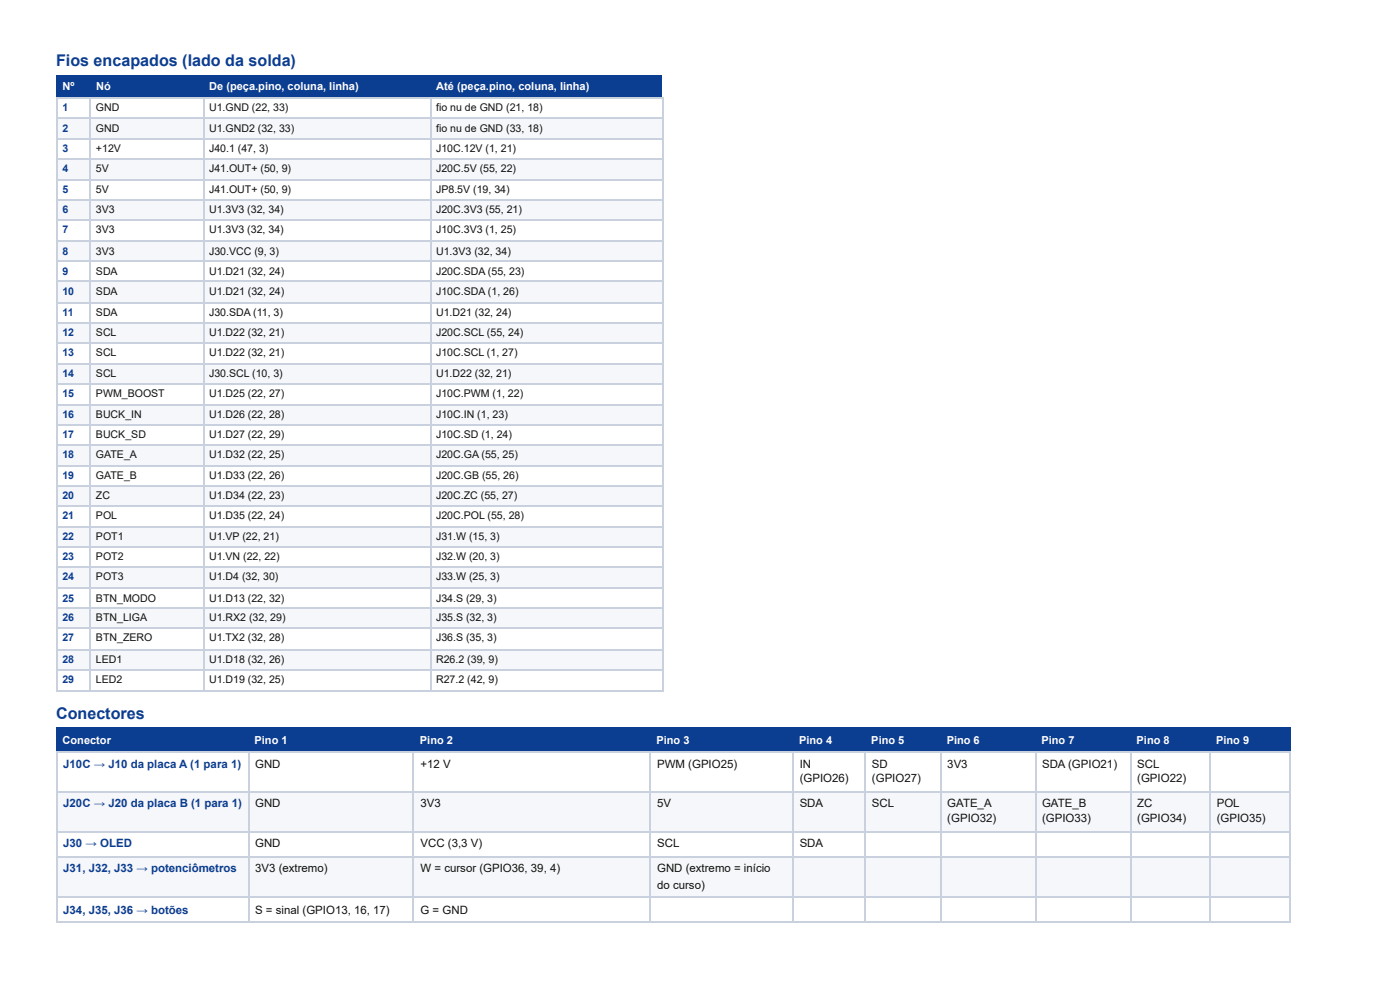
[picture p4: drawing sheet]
<svg xmlns="http://www.w3.org/2000/svg" width="297mm" height="210mm" viewBox="0 0 297 210" stroke-linecap="round" stroke-linejoin="round" font-family="sans-serif">
<defs><g id="words">
<g font-size="3.4" fill="#0b3d91">
<text x="11.9" y="14">Fios encapados (lado da solda)</text>
<text x="11.9" y="152.4">Conectores</text>
</g>
<g font-size="2.4" fill="#0b3d91">
<text x="13.4" y="162.7">J10C → J10 da placa A (1 para 1)</text>
<text x="13.4" y="171.2">J20C → J20 da placa B (1 para 1)</text>
<text x="13.4" y="179.7">J30 → OLED</text>
<text x="13.4" y="184.9">J31, J32, J33 → potenciômetros</text>
<text x="13.4" y="193.7">J34, J35, J36 → botões</text>
</g>
<g font-size="2.4" fill="#111">
<text x="54.1" y="162.7">GND</text>
<text x="89.2" y="162.7">+12 V</text>
<text x="139.4" y="162.7">PWM (GPIO25)</text>
<text x="169.7" y="162.7">IN</text>
<text x="169.7" y="165.9">(GPIO26)</text>
<text x="185" y="162.7">SD</text>
<text x="185" y="165.9">(GPIO27)</text>
<text x="201" y="162.7">3V3</text>
<text x="221.1" y="162.7">SDA (GPIO21)</text>
<text x="241.3" y="162.7">SCL</text>
<text x="241.3" y="165.9">(GPIO22)</text>
<text x="54.1" y="171.2">GND</text>
<text x="89.2" y="171.2">3V3</text>
<text x="139.4" y="171.2">5V</text>
<text x="169.7" y="171.2">SDA</text>
<text x="185" y="171.2">SCL</text>
<text x="201" y="171.2">GATE_A</text>
<text x="221.1" y="171.2">GATE_B</text>
<text x="241.3" y="171.2">ZC</text>
<text x="258.1" y="171.2">POL</text>
<text x="54.1" y="179.7">GND</text>
<text x="89.2" y="179.7">VCC (3,3 V)</text>
<text x="139.4" y="179.7">SCL</text>
<text x="169.7" y="179.7">SDA</text>
<text x="201" y="174.4">(GPIO32)</text>
<text x="221.1" y="174.4">(GPIO33)</text>
<text x="241.3" y="174.4">(GPIO34)</text>
<text x="258.1" y="174.4">(GPIO35)</text>
<text x="54.1" y="184.9">3V3 (extremo)</text>
<text x="89.2" y="184.9">W = cursor (GPIO36, 39, 4)</text>
<text x="139.4" y="184.9">GND (extremo = início</text>
<text x="139.4" y="188.4">do curso)</text>
<text x="54.1" y="193.7">S = sinal (GPIO13, 16, 17)</text>
<text x="89.2" y="193.7">G = GND</text>
</g>
<g font-size="2.3" fill="#fff">
<text x="13.3" y="19.1">Nº</text>
<text x="20.4" y="19.1">Nó</text>
<text x="44.4" y="19.1">De (peça.pino, coluna, linha)</text>
<text x="92.6" y="19.1">Até (peça.pino, coluna, linha)</text>
<text x="13.3" y="157.7">Conector</text>
<text x="54" y="157.7">Pino 1</text>
<text x="89.1" y="157.7">Pino 2</text>
<text x="139.3" y="157.7">Pino 3</text>
<text x="169.5" y="157.7">Pino 4</text>
<text x="184.9" y="157.7">Pino 5</text>
<text x="200.8" y="157.7">Pino 6</text>
<text x="220.9" y="157.7">Pino 7</text>
<text x="241.1" y="157.7">Pino 8</text>
<text x="258" y="157.7">Pino 9</text>
</g>
<g font-size="2.2" fill="#0b3d91">
<text x="13.2" y="23.5">1</text>
<text x="13.2" y="28">2</text>
<text x="13.2" y="32.3">3</text>
<text x="13.2" y="36.5">4</text>
<text x="13.2" y="41">5</text>
<text x="13.2" y="45.2">6</text>
<text x="13.2" y="49.5">7</text>
<text x="13.2" y="54">8</text>
<text x="13.2" y="58.2">9</text>
<text x="13.2" y="62.4">10</text>
<text x="13.2" y="66.9">11</text>
<text x="13.2" y="71.2">12</text>
<text x="13.2" y="75.4">13</text>
<text x="13.2" y="79.9">14</text>
<text x="13.2" y="84.1">15</text>
<text x="13.2" y="88.6">16</text>
<text x="13.2" y="92.9">17</text>
<text x="13.2" y="97.1">18</text>
<text x="13.2" y="101.6">19</text>
<text x="13.2" y="105.8">20</text>
<text x="13.2" y="110.1">21</text>
<text x="13.2" y="114.6">22</text>
<text x="13.2" y="118.8">23</text>
<text x="13.2" y="123">24</text>
<text x="13.2" y="127.5">25</text>
<text x="13.2" y="131.8">26</text>
<text x="13.2" y="136">27</text>
<text x="13.2" y="140.5">28</text>
<text x="13.2" y="144.7">29</text>
</g>
<g font-size="2.2" fill="#111">
<text x="20.4" y="23.5">GND</text>
<text x="44.3" y="23.5">U1.GND (22, 33)</text>
<text x="92.5" y="23.5">fio nu de GND (21, 18)</text>
<text x="20.4" y="28">GND</text>
<text x="44.3" y="28">U1.GND2 (32, 33)</text>
<text x="92.5" y="28">fio nu de GND (33, 18)</text>
<text x="20.4" y="32.3">+12V</text>
<text x="44.3" y="32.3">J40.1 (47, 3)</text>
<text x="92.5" y="32.3">J10C.12V (1, 21)</text>
<text x="20.4" y="36.5">5V</text>
<text x="20.4" y="41">5V</text>
<text x="44.3" y="36.5">J41.OUT+ (50, 9)</text>
<text x="44.3" y="41">J41.OUT+ (50, 9)</text>
<text x="92.5" y="36.5">J20C.5V (55, 22)</text>
<text x="92.5" y="41">JP8.5V (19, 34)</text>
<text x="20.4" y="45.2">3V3</text>
<text x="44.3" y="45.2">U1.3V3 (32, 34)</text>
<text x="92.5" y="45.2">J20C.3V3 (55, 21)</text>
<text x="20.4" y="49.5">3V3</text>
<text x="20.4" y="54">3V3</text>
<text x="44.3" y="49.5">U1.3V3 (32, 34)</text>
<text x="44.3" y="54">J30.VCC (9, 3)</text>
<text x="92.5" y="49.5">J10C.3V3 (1, 25)</text>
<text x="92.5" y="54">U1.3V3 (32, 34)</text>
<text x="20.4" y="58.2">SDA</text>
<text x="44.3" y="58.2">U1.D21 (32, 24)</text>
<text x="92.5" y="58.2">J20C.SDA (55, 23)</text>
<text x="20.4" y="62.4">SDA</text>
<text x="44.3" y="62.4">U1.D21 (32, 24)</text>
<text x="92.5" y="62.4">J10C.SDA (1, 26)</text>
<text x="20.4" y="66.9">SDA</text>
<text x="20.4" y="71.2">SCL</text>
<text x="44.3" y="66.9">J30.SDA (11, 3)</text>
<text x="44.3" y="71.2">U1.D22 (32, 21)</text>
<text x="92.5" y="66.9">U1.D21 (32, 24)</text>
<text x="92.5" y="71.2">J20C.SCL (55, 24)</text>
<text x="20.4" y="75.4">SCL</text>
<text x="44.3" y="75.4">U1.D22 (32, 21)</text>
<text x="92.5" y="75.4">J10C.SCL (1, 27)</text>
<text x="20.4" y="79.9">SCL</text>
<text x="44.3" y="79.9">J30.SCL (10, 3)</text>
<text x="92.5" y="79.9">U1.D22 (32, 21)</text>
<text x="20.4" y="84.1">PWM_BOOST</text>
<text x="20.4" y="88.6">BUCK_IN</text>
<text x="44.3" y="84.1">U1.D25 (22, 27)</text>
<text x="44.3" y="88.6">U1.D26 (22, 28)</text>
<text x="92.5" y="84.1">J10C.PWM (1, 22)</text>
<text x="92.5" y="88.6">J10C.IN (1, 23)</text>
<text x="20.4" y="92.9">BUCK_SD</text>
<text x="44.3" y="92.9">U1.D27 (22, 29)</text>
<text x="92.5" y="92.9">J10C.SD (1, 24)</text>
<text x="20.4" y="97.1">GATE_A</text>
<text x="20.4" y="101.6">GATE_B</text>
<text x="44.3" y="97.1">U1.D32 (22, 25)</text>
<text x="44.3" y="101.6">U1.D33 (22, 26)</text>
<text x="92.5" y="97.1">J20C.GA (55, 25)</text>
<text x="92.5" y="101.6">J20C.GB (55, 26)</text>
<text x="20.4" y="105.8">ZC</text>
<text x="44.3" y="105.8">U1.D34 (22, 23)</text>
<text x="92.5" y="105.8">J20C.ZC (55, 27)</text>
<text x="20.4" y="110.1">POL</text>
<text x="44.3" y="110.1">U1.D35 (22, 24)</text>
<text x="92.5" y="110.1">J20C.POL (55, 28)</text>
<text x="20.4" y="114.6">POT1</text>
<text x="20.4" y="118.8">POT2</text>
<text x="44.3" y="114.6">U1.VP (22, 21)</text>
<text x="44.3" y="118.8">U1.VN (22, 22)</text>
<text x="92.5" y="114.6">J31.W (15, 3)</text>
<text x="92.5" y="118.8">J32.W (20, 3)</text>
<text x="20.4" y="123">POT3</text>
<text x="44.3" y="123">U1.D4 (32, 30)</text>
<text x="92.5" y="123">J33.W (25, 3)</text>
<text x="20.4" y="127.5">BTN_MODO</text>
<text x="20.4" y="131.8">BTN_LIGA</text>
<text x="44.3" y="127.5">U1.D13 (22, 32)</text>
<text x="44.3" y="131.8">U1.RX2 (32, 29)</text>
<text x="92.5" y="127.5">J34.S (29, 3)</text>
<text x="92.5" y="131.8">J35.S (32, 3)</text>
<text x="20.4" y="136">BTN_ZERO</text>
<text x="44.3" y="136">U1.TX2 (32, 28)</text>
<text x="92.5" y="136">J36.S (35, 3)</text>
<text x="20.4" y="140.5">LED1</text>
<text x="44.3" y="140.5">U1.D18 (32, 26)</text>
<text x="92.5" y="140.5">R26.2 (39, 9)</text>
<text x="20.4" y="144.7">LED2</text>
<text x="44.3" y="144.7">U1.D19 (32, 25)</text>
<text x="92.5" y="144.7">R27.2 (42, 9)</text>
</g>
</g></defs>
<g fill="#0b3d91">
<path d="M11.9 15.9h7.1v5h-7.1z"/>
<path d="M19 15.9h24.1v5h-24.1z"/>
<path d="M43.1 15.9h48.2v5h-48.2z"/>
<path d="M91.3 15.9h49.2v5h-49.2z"/>
</g>
<g fill="#f5f7fb">
<path d="M11.9 25.1h7.1v4.3h-7.1z"/>
<path d="M19 25.1h24.1v4.3h-24.1z"/>
<path d="M43.1 25.1h48.2v4.3h-48.2z"/>
<path d="M91.3 25.1h49.2v4.3h-49.2z"/>
<path d="M11.9 33.9h7.1v4.2h-7.1z"/>
<path d="M19 33.9h24.1v4.2h-24.1z"/>
<path d="M43.1 33.9h48.2v4.2h-48.2z"/>
<path d="M91.3 33.9h49.2v4.2h-49.2z"/>
<path d="M11.9 42.3h7.1v4.5h-7.1z"/>
<path d="M19 42.3h24.1v4.5h-24.1z"/>
<path d="M43.1 42.3h48.2v4.5h-48.2z"/>
<path d="M91.3 42.3h49.2v4.5h-49.2z"/>
<path d="M11.9 51.1h7.1v4.2h-7.1z"/>
<path d="M19 51.1h24.1v4.2h-24.1z"/>
<path d="M43.1 51.1h48.2v4.2h-48.2z"/>
<path d="M91.3 51.1h49.2v4.2h-49.2z"/>
<path d="M11.9 59.8h7.1v4.2h-7.1z"/>
<path d="M19 59.8h24.1v4.2h-24.1z"/>
<path d="M43.1 59.8h48.2v4.2h-48.2z"/>
<path d="M91.3 59.8h49.2v4.2h-49.2z"/>
<path d="M11.9 68.5h7.1v4.3h-7.1z"/>
<path d="M19 68.5h24.1v4.3h-24.1z"/>
<path d="M43.1 68.5h48.2v4.3h-48.2z"/>
<path d="M91.3 68.5h49.2v4.3h-49.2z"/>
<path d="M11.9 77h7.1v4.5h-7.1z"/>
<path d="M19 77h24.1v4.5h-24.1z"/>
<path d="M43.1 77h48.2v4.5h-48.2z"/>
<path d="M91.3 77h49.2v4.5h-49.2z"/>
<path d="M11.9 85.7h7.1v4.3h-7.1z"/>
<path d="M19 85.7h24.1v4.3h-24.1z"/>
<path d="M43.1 85.7h48.2v4.3h-48.2z"/>
<path d="M91.3 85.7h49.2v4.3h-49.2z"/>
<path d="M11.9 94.5h7.1v4.2h-7.1z"/>
<path d="M19 94.5h24.1v4.2h-24.1z"/>
<path d="M43.1 94.5h48.2v4.2h-48.2z"/>
<path d="M91.3 94.5h49.2v4.2h-49.2z"/>
<path d="M11.9 102.9h7.1v4.5h-7.1z"/>
<path d="M19 102.9h24.1v4.5h-24.1z"/>
<path d="M43.1 102.9h48.2v4.5h-48.2z"/>
<path d="M91.3 102.9h49.2v4.5h-49.2z"/>
<path d="M11.9 111.7h7.1v4.5h-7.1z"/>
<path d="M19 111.7h24.1v4.5h-24.1z"/>
<path d="M43.1 111.7h48.2v4.5h-48.2z"/>
<path d="M91.3 111.7h49.2v4.5h-49.2z"/>
<path d="M11.9 120.4h7.1v4.2h-7.1z"/>
<path d="M19 120.4h24.1v4.2h-24.1z"/>
<path d="M43.1 120.4h48.2v4.2h-48.2z"/>
<path d="M91.3 120.4h49.2v4.2h-49.2z"/>
<path d="M11.9 129.1h7.1v4.2h-7.1z"/>
<path d="M19 129.1h24.1v4.2h-24.1z"/>
<path d="M43.1 129.1h48.2v4.2h-48.2z"/>
<path d="M91.3 129.1h49.2v4.2h-49.2z"/>
<path d="M11.9 137.6h7.1v4.5h-7.1z"/>
<path d="M19 137.6h24.1v4.5h-24.1z"/>
<path d="M43.1 137.6h48.2v4.5h-48.2z"/>
<path d="M91.3 137.6h49.2v4.5h-49.2z"/>
</g>
<g fill="none" stroke="#c9d1de" stroke-width=".26">
<path d="M11.9 20.8h128.9M11.9 25h128.9M11.9 29.5h128.9M11.9 33.7h128.9M11.9 38.2h128.9M12 20.6v126M19.2 20.6v126M43.3 20.6v126M91.4 20.6v126M140.6 20.6v126M11.9 42.5h128.9M11.9 46.7h128.9"/>
<path d="M11.9 51.2h128.9M11.9 55.4h128.9M11.9 59.7h128.9M11.9 64.2h128.9M11.9 68.4h128.9M11.9 72.6h128.9M11.9 77.1h128.9M11.9 81.4h128.9M11.9 85.9h128.9M11.9 90.1h128.9M11.9 94.3h128.9M11.9 98.8h128.9"/>
<path d="M11.9 103.1h128.9M11.9 107.3h128.9M11.9 111.8h128.9M11.9 116h128.9M11.9 120.3h128.9M11.9 124.8h128.9M11.9 129h128.9M11.9 133.2h128.9M11.9 137.7h128.9M11.9 141.9h128.9M11.9 146.4h128.9"/>
</g>
<g fill="#0b3d91">
<path d="M11.9 154.3h40.8v5h-40.8z"/>
<path d="M52.7 154.3h35.1v5h-35.1z"/>
<path d="M87.8 154.3h50.3v5h-50.3z"/>
<path d="M138.1 154.3h30.2v5h-30.2z"/>
<path d="M168.3 154.3h15.3v5h-15.3z"/>
<path d="M183.6 154.3h15.9v5h-15.9z"/>
<path d="M199.5 154.3h20.1v5h-20.1z"/>
<path d="M219.6 154.3h20.4v5h-20.4z"/>
<path d="M240 154.3h16.6v5h-16.6z"/>
<path d="M256.6 154.3h17.2v5h-17.2z"/>
</g>
<g fill="#f5f7fb">
<path d="M11.9 167.7h40.8v8.8h-40.8z"/>
<path d="M52.7 167.7h35.1v8.8h-35.1z"/>
<path d="M87.8 167.7h50.3v8.8h-50.3z"/>
<path d="M138.1 167.7h30.2v8.8h-30.2z"/>
<path d="M168.3 167.7h15.3v8.8h-15.3z"/>
<path d="M183.6 167.7h15.9v8.8h-15.9z"/>
<path d="M199.5 167.7h20.1v8.8h-20.1z"/>
<path d="M219.6 167.7h20.4v8.8h-20.4z"/>
<path d="M240 167.7h16.6v8.8h-16.6z"/>
<path d="M256.6 167.7h17.2v8.8h-17.2z"/>
<path d="M11.9 181.8h40.8v8.4h-40.8z"/>
<path d="M52.7 181.8h35.1v8.4h-35.1z"/>
<path d="M87.8 181.8h50.3v8.4h-50.3z"/>
<path d="M138.1 181.8h30.2v8.4h-30.2z"/>
<path d="M168.3 181.8h15.3v8.4h-15.3z"/>
<path d="M183.6 181.8h15.9v8.4h-15.9z"/>
<path d="M199.5 181.8h20.1v8.4h-20.1z"/>
<path d="M219.6 181.8h20.4v8.4h-20.4z"/>
<path d="M240 181.8h16.6v8.4h-16.6z"/>
<path d="M256.6 181.8h17.2v8.4h-17.2z"/>
</g>
<g fill="none" stroke="#c9d1de" stroke-width=".26">
<path d="M11.9 159.4h261.9M12 159.3v36.2M52.8 159.3v36.2M87.7 159.3v36.2M138 159.3v36.2M168.1 159.3v36.2M183.5 159.3v36.2M199.6 159.3v36.2M219.7 159.3v36.2M239.8 159.3v36.2M256.8 159.3v36.2M273.7 159.3v36.2"/>
<path d="M11.9 167.9h261.9M11.9 176.3h261.9M11.9 181.6h261.9M11.9 190.1h261.9M11.9 195.4h261.9"/>
</g>
<use href="#words"/>
</svg>
